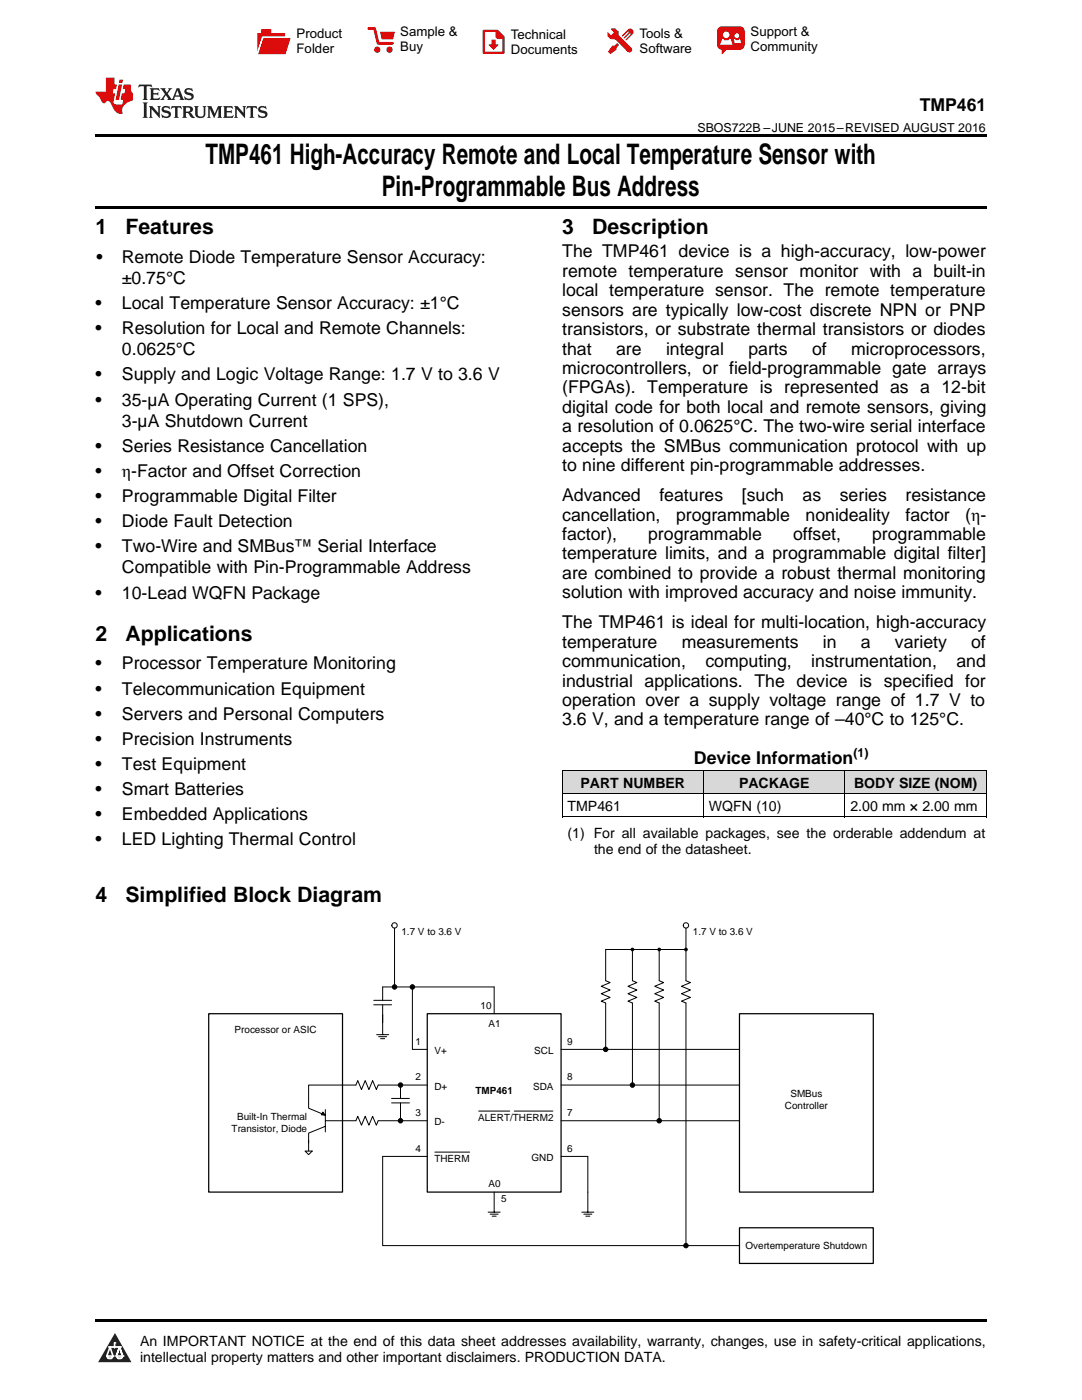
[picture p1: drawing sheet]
<svg xmlns="http://www.w3.org/2000/svg" width="216mm" height="279mm" viewBox="0 0 216 279" stroke-linecap="round" stroke-linejoin="round" font-family="sans-serif">
<defs><g id="words">
<g font-size="5.6">
<text x="41" y="32.8">TMP461 High-Accuracy Remote and Local Temperature Sensor with</text>
<text x="76.2" y="39.2">Pin-Programmable Bus Address</text>
</g>
<g font-size="4.2">
<text x="19" y="46.7">1</text>
<text x="25" y="46.7">Features</text>
<text x="112.2" y="46.7">3</text>
<text x="118.2" y="46.7">Description</text>
<text x="19" y="127.9">2</text>
<text x="25" y="127.9">Applications</text>
<text x="19" y="180">4</text>
<text x="25" y="180">Simplified Block Diagram</text>
</g>
<g font-size="3.5">
<text x="183.5" y="22.2">TMP461</text>
<text x="19.2" y="52.4">•</text>
<text x="24.3" y="52.4">Remote Diode Temperature Sensor Accuracy:</text>
<text x="112.2" y="51.4">The TMP461 device is a high-accuracy, low-power</text>
<text x="24.3" y="56.7">±0.75°C</text>
<text x="112.2" y="55.2">remote temperature sensor monitor with a built-in</text>
<text x="112.2" y="59.1">local temperature sensor. The remote temperature</text>
<text x="19" y="61.7">•</text>
<text x="24.3" y="61.7">Local Temperature Sensor Accuracy: ±1°C</text>
<text x="112.2" y="63">sensors are typically low-cost discrete NPN or PNP</text>
<text x="19" y="66.7">•</text>
<text x="24.3" y="66.7">Resolution for Local and Remote Channels:</text>
<text x="24.3" y="70.9">0.0625°C</text>
<text x="112.2" y="66.9">transistors, or substrate thermal transistors or diodes</text>
<text x="112.2" y="70.8">that</text>
<text x="122.9" y="70.8">are</text>
<text x="132.9" y="70.8">integral</text>
<text x="149.3" y="70.8">parts</text>
<text x="162" y="70.8">of</text>
<text x="169.8" y="70.8">microprocessors,</text>
<text x="19" y="75.9">•</text>
<text x="24.3" y="75.9">Supply and Logic Voltage Range: 1.7 V to 3.6 V</text>
<text x="112.2" y="74.6">microcontrollers, or field-programmable gate arrays</text>
<text x="19" y="80.9">•</text>
<text x="24.3" y="80.9">35-µA Operating Current (1 SPS),</text>
<text x="112.2" y="78.5">(FPGAs). Temperature is represented as a 12-bit</text>
<text x="112.2" y="82.4">digital code for both local and remote sensors, giving</text>
<text x="24.3" y="85.2">3-µA Shutdown Current</text>
<text x="112.2" y="86.3">a resolution of 0.0625°C. The two-wire serial interface</text>
<text x="19" y="90.2">•</text>
<text x="19" y="95.2">•</text>
<text x="24.3" y="90.2">Series Resistance Cancellation</text>
<text x="24.3" y="95.2">η-Factor and Offset Correction</text>
<text x="112.2" y="90.2">accepts the SMBus communication protocol with up</text>
<text x="112.2" y="94.1">to nine different pin-programmable addresses.</text>
<text x="19" y="100.2">•</text>
<text x="24.3" y="100.2">Programmable Digital Filter</text>
<text x="112.2" y="100">Advanced</text>
<text x="131.6" y="100">features</text>
<text x="148" y="100">[such</text>
<text x="160.1" y="100">as</text>
<text x="167.6" y="100">series</text>
<text x="180.7" y="100">resistance</text>
<text x="19" y="105.2">•</text>
<text x="24.3" y="105.2">Diode Fault Detection</text>
<text x="112.2" y="103.9">cancellation,</text>
<text x="112.2" y="107.8">factor),</text>
<text x="129.3" y="107.8">programmable</text>
<text x="134.9" y="103.9">programmable</text>
<text x="158.2" y="107.8">offset,</text>
<text x="160.7" y="103.9">nonideality</text>
<text x="174" y="107.8">programmable</text>
<text x="180.7" y="103.9">factor</text>
<text x="192.6" y="103.9">(η-</text>
<text x="19" y="110.2">•</text>
<text x="24.3" y="110.2">Two-Wire and SMBus™ Serial Interface</text>
<text x="112.2" y="111.7">temperature limits, and a programmable digital filter]</text>
<text x="19" y="119.5">•</text>
<text x="24.3" y="114.4">Compatible with Pin-Programmable Address</text>
<text x="24.3" y="119.5">10-Lead WQFN Package</text>
<text x="112.2" y="115.5">are combined to provide a robust thermal monitoring</text>
<text x="112.2" y="119.4">solution with improved accuracy and noise immunity.</text>
<text x="112.2" y="125.4">The TMP461 is ideal for multi-location, high-accuracy</text>
<text x="112.2" y="129.3">temperature</text>
<text x="136" y="129.3">measurements</text>
<text x="164.2" y="129.3">in</text>
<text x="171.8" y="129.3">a</text>
<text x="178.6" y="129.3">variety</text>
<text x="193.8" y="129.3">of</text>
<text x="19" y="133.6">•</text>
<text x="24.3" y="133.6">Processor Temperature Monitoring</text>
<text x="112.2" y="133.1">communication,</text>
<text x="112.2" y="137">industrial applications. The device is specified for</text>
<text x="140.8" y="133.1">computing,</text>
<text x="161.9" y="133.1">instrumentation,</text>
<text x="190.8" y="133.1">and</text>
<text x="19" y="138.6">•</text>
<text x="19" y="143.6">•</text>
<text x="24.3" y="138.6">Telecommunication Equipment</text>
<text x="24.3" y="143.6">Servers and Personal Computers</text>
<text x="112.2" y="140.9">operation over a supply voltage range of 1.7 V to</text>
<text x="19" y="148.6">•</text>
<text x="24.3" y="148.6">Precision Instruments</text>
<text x="112.2" y="144.8">3.6 V, and a temperature range of –40°C to 125°C.</text>
<text x="19" y="153.6">•</text>
<text x="24.3" y="153.6">Test Equipment</text>
<text x="138.5" y="152.5">Device Information</text>
<text x="19" y="158.6">•</text>
<text x="24.3" y="158.6">Smart Batteries</text>
<text x="19" y="163.7">•</text>
<text x="24.3" y="163.7">Embedded Applications</text>
<text x="19" y="168.7">•</text>
<text x="24.3" y="168.7">LED Lighting Thermal Control</text>
</g>
<g font-size="2.8">
<text x="113.2" y="161.8">TMP461</text>
<text x="115.8" y="157.2">PART NUMBER</text>
<text x="141.5" y="161.8">WQFN (10)</text>
<text x="147.5" y="157.2">PACKAGE</text>
<text x="169.7" y="161.8">2.00 mm × 2.00 mm</text>
<text x="170.4" y="157.2">BODY SIZE (NOM)</text>
<text x="113.2" y="167.3">(1) For all available packages, see the orderable addendum at</text>
<text x="118.5" y="170.5">the end of the datasheet.</text>
<text x="27.9" y="268.6">An IMPORTANT NOTICE at the end of this data sheet addresses availability, warranty, changes, use in safety-critical applications,</text>
<text x="27.9" y="271.8">intellectual property matters and other important disclaimers. PRODUCTION DATA.</text>
</g>
<g font-size="2.6">
<text x="59.2" y="7.6">Product</text>
<text x="59.2" y="10.6">Folder</text>
<text x="79.9" y="7.3">Sample &amp;</text>
<text x="79.9" y="10.2">Buy</text>
<text x="101.9" y="7.8">Technical</text>
<text x="101.9" y="10.8">Documents</text>
<text x="127.6" y="7.6">Tools &amp;</text>
<text x="127.6" y="10.6">Software</text>
<text x="149.8" y="7.2">Support &amp;</text>
<text x="149.8" y="10.2">Community</text>
</g>
<g font-size="2.5">
<text x="139.2" y="26.3">SBOS722B –JUNE 2015–REVISED AUGUST 2016</text>
<text x="170.3" y="151.1">(1)</text>
</g>
<g font-size="2">
<text x="80.1" y="186.5">1.7 V to 3.6 V</text>
<text x="138.2" y="186.5">1.7 V to 3.6 V</text>
<text x="95.9" y="201.4">10</text>
<text x="46.8" y="206.1">Processor or ASIC</text>
<text x="82.9" y="208.5">1</text>
<text x="97.5" y="204.9">A1</text>
<text x="113.2" y="208.5">9</text>
<text x="82.9" y="215.6">2</text>
<text x="86.7" y="210.4">V+</text>
<text x="106.6" y="210.4">SCL</text>
<text x="113.2" y="215.6">8</text>
<text x="86.7" y="217.5">D+</text>
<text x="94.9" y="218.3">TMP461</text>
<text x="106.4" y="217.5">SDA</text>
<text x="156.6" y="221.3">Controller</text>
<text x="157.7" y="218.9">SMBus</text>
<text x="46.2" y="225.8">Transistor, Diode</text>
<text x="47.3" y="223.5">Built-In Thermal</text>
<text x="82.9" y="222.7">3</text>
<text x="86.7" y="224.4">D-</text>
<text x="95.4" y="223.7">ALERT/THERM2</text>
<text x="113.2" y="222.7">7</text>
<text x="82.9" y="229.8">4</text>
<text x="86.7" y="231.9">THERM</text>
<text x="106.1" y="231.7">GND</text>
<text x="113.2" y="229.8">6</text>
<text x="97.5" y="237">A0</text>
<text x="100" y="239.9">5</text>
<text x="148.8" y="249.2">Overtemperature Shutdown</text>
</g>
</g></defs>
<g fill="#d8d8d8">
<path d="M112.2 153.8h28.2v4.6h-28.2z"/>
<path d="M140.4 153.8h28.2v4.6h-28.2z"/>
<path d="M168.6 153.8h28.2v4.6h-28.2z"/>
</g>
<path d="M22.9 266l3.3 5.9h-6.6z" fill="#231f20"/>
<path d="M21.3 270.6h1.2l-.3 .5h-.3a.53 .53 0 0 1-.6-.5z" fill-rule="evenodd" fill="#fff"/>
<path d="M21.3 270.6h1.2l-.3 .5h-.3a.53 .53 0 0 1-.6-.5z" fill="none" stroke="#231f20" stroke-width=".33"/>
<path d="M21.3 270.6l1.2 .1-.3 .4h-.5z" fill="none" stroke="#fff" stroke-width=".33"/>
<path d="M22.9 268.9h.1" fill="none" stroke="#fff" stroke-width=".33"/>
<path d="M22.9 268v.9z" fill="#fff"/>
<path d="M22.9 268v.9z" fill="none" stroke="#fff" stroke-width=".33"/>
<circle cx="22.9" cy="268" r=".16" fill="#fff"/>
<path d="M21.8 268.8h.1" fill="none" stroke="#fff" stroke-width=".33"/>
<path d="M21.8 268.8h2.2z" fill="#fff"/>
<path d="M21.8 268.8h2.2z" fill="none" stroke="#fff" stroke-width=".33"/>
<circle cx="24" cy="268.8" r=".16" fill="#fff"/>
<path d="M23.2 270.6h.1" fill="none" stroke="#fff" stroke-width=".33"/>
<path d="M23.8 268.8l-.6 1.8z" fill="#fff"/>
<path d="M23.8 268.8l-.6 1.8z" fill="none" stroke="#fff" stroke-width=".33"/>
<path d="M23.8 268.8l.7 1.8z" fill="#fff"/>
<path d="M23.8 268.8l.7 1.8z" fill="none" stroke="#fff" stroke-width=".33"/>
<path d="M24.4 270.6h.1" fill="none" stroke="#fff" stroke-width=".33"/>
<circle cx="21.3" cy="270.6" r=".16" fill="#fff"/>
<path d="M22 268.8l-.7 1.8z" fill="#fff"/>
<path d="M22 268.8l-.7 1.8z" fill="none" stroke="#fff" stroke-width=".33"/>
<path d="M22 268.8l.5 1.8z" fill="#fff"/>
<path d="M22 268.8l.5 1.8z" fill="none" stroke="#fff" stroke-width=".33"/>
<circle cx="22.5" cy="270.6" r=".16" fill="#fff"/>
<path d="M23.3 270.6h1.2a.63 .63 0 0 1-.6 .5 .63 .63 0 0 1-.6-.5z" fill-rule="evenodd" fill="#fff"/>
<path d="M23.3 270.6h1.2a.63 .63 0 0 1-.6 .5 .63 .63 0 0 1-.6-.5z" fill="none" stroke="#231f20" stroke-width=".33"/>
<path d="M23.3 270.6h1.2l-.4 .5h-.5z" fill="none" stroke="#fff" stroke-width=".33"/>
<path d="M23.2 270.6h.1" fill="none" stroke="#fff" stroke-width=".33"/>
<circle cx="24.5" cy="270.6" r=".16" fill="#fff"/>
<path d="M19 263.2h177.8v.5h-177.8z" fill="#000"/>
<path d="M41.6 202.3h26.7v35.6h-26.7z" fill-rule="evenodd" fill="#fff"/>
<path d="M41.6 202.3h26.7v35.6h-26.7z" fill="none" stroke="#000" stroke-width=".25"/>
<path d="M61.6 219.2v2l3.3 1.4M64.4 221.9l.5 .7-.8-.1zM64.9 224.8l-3.3 1.3v2M64.9 223.7h3.4M64.9 221.4v4.5" fill="none" stroke="#000" stroke-width=".2"/>
<path d="M64.4 221.9l.5 .7-.8-.1z" fill="#000"/>
<path d="M60.9 229.7h1.4l-.7 .7z" fill="#fff"/>
<path d="M71 216.5l.4-.8 .7 1.7 .8-1.7 .7 1.7 .8-1.7 .7 1.7 .4-.9h4.4v2.7M78.1 219.2h3.6M60.9 229.7h1.4l-.7 .7zM61.6 227.6v2.1M78.1 220.1h3.6M79.9 220.1v3.6h-4.4l-.4 .9-.7-1.8-.8 1.8-.7-1.8-.8 1.8-.7-1.8-.4 .9h-2.7" fill="none" stroke="#000" stroke-width=".2"/>
<path d="M85.3 202.3h26.7v35.6h-26.7z" fill-rule="evenodd" fill="#fff"/>
<path d="M85.3 202.3h26.7v35.6h-26.7z" fill="none" stroke="#000" stroke-width=".25"/>
<path d="M79.9 216.5h5.4M79.9 223.7h5.4M86.8 229.9h6.9M95.5 221.7h6.2M102.6 221.7h7.7" fill="none" stroke="#000" stroke-width=".2"/>
<path d="M147.6 202.3h26.7v35.6h-26.7z" fill-rule="evenodd" fill="#fff"/>
<path d="M147.6 202.3h26.7v35.6h-26.7z" fill="none" stroke="#000" stroke-width=".25"/>
<g fill="none" stroke="#000" stroke-width=".2">
<path d="M74.6 199.6h3.5M78.7 185.2v11.8h-2.3v2.6M82.3 197v12.4M126.2 189.5v6.2l.9 .4-1.8 .7 1.8 .8-1.8 .7 1.8 .8-1.8 .7 .9 .4v16.3M131.5 189.5v6.2l.9 .4-1.8 .7 1.8 .8-1.8 .7 1.8 .8-1.8 .7 .9 .4v23.5M136.9 189.5h-16v6.2l.8 .4-1.7 .7 1.7 .8-1.7 .7 1.7 .8-1.7 .7 .9 .4v9.2M136.9 185.2v10.5l.9 .4-1.8 .7 1.8 .8-1.8 .7 1.8 .8-1.8 .7 .9 .4v48.4M71 216.5h-9.4v2.7M74.6 200.5h3.5M75.2 206.5h2.4M75.6 206.9h1.6M76 207.3h.8"/>
<path d="M76.4 200.5v6M112 209.4h35.6M112 216.5h35.6M76.4 230.8h8.9M112 223.7h35.6M117.3 230.8v11.1M116.1 241.9h2.4M116.5 242.3h1.6M116.9 242.7h.8"/>
<circle cx="78.7" cy="184.7" r=".53"/>
<circle cx="126.2" cy="189.5" r=".27"/>
<circle cx="131.5" cy="189.5" r=".27"/>
<circle cx="136.9" cy="184.7" r=".53"/>
<circle cx="136.9" cy="189.5" r=".27"/>
</g>
<g fill="#000">
<circle cx="126.2" cy="189.5" r=".27"/>
<circle cx="131.5" cy="189.5" r=".27"/>
<circle cx="136.9" cy="189.5" r=".27"/>
</g>
<path d="M147.6 245h26.7v7.1h-26.7z" fill-rule="evenodd" fill="#fff"/>
<path d="M147.6 245h26.7v7.1h-26.7z" fill="none" stroke="#000" stroke-width=".25"/>
<g fill="none" stroke="#000" stroke-width=".2">
<path d="M112.2 158.4h84.6M112.2 153.7h84.6M112.2 153.8v9.3M140.4 153.8v9.3M168.6 153.8v9.3M196.8 153.8v9.3M112.2 163h84.6M78.7 197h19.9v5.3M82.3 209.4h3M76.4 230.8v17.8h71.2M98.6 237.9v4M112 230.8h5.3"/>
<path d="M97.4 241.9h2.4M97.8 242.3h1.6M98.2 242.7h.8"/>
<circle cx="78.7" cy="197" r=".44"/>
<circle cx="82.3" cy="197" r=".44"/>
<circle cx="79.9" cy="216.5" r=".44"/>
<circle cx="120.9" cy="209.4" r=".44"/>
<circle cx="126.2" cy="216.5" r=".44"/>
<circle cx="79.9" cy="223.7" r=".44"/>
<circle cx="131.5" cy="223.7" r=".44"/>
<circle cx="136.9" cy="248.6" r=".44"/>
</g>
<g fill="#000">
<circle cx="78.7" cy="197" r=".44"/>
<circle cx="82.3" cy="197" r=".44"/>
<circle cx="79.9" cy="216.5" r=".44"/>
<circle cx="120.9" cy="209.4" r=".44"/>
<circle cx="126.2" cy="216.5" r=".44"/>
<circle cx="79.9" cy="223.7" r=".44"/>
<circle cx="131.5" cy="223.7" r=".44"/>
<circle cx="136.9" cy="248.6" r=".44"/>
</g>
<path d="M19 26.8h177.8v.6h-177.8zM19 41.2h177.8v.5h-177.8z" fill="#000"/>
<path d="M27.7 16.9l-.1 .6 .6-.3h.5v.2v2.2l-.2 .4h1l-.2-.4v-2.2v-.2h.5l.6 .3-.2-.6zM29.9 17.6l.2 .4v1.6l-.2 .4h1.9l.1-.6a1.09 1.09 0 0 1-1.3 .1v-.6h.6l.4 .2v-.7l-.2 .2h-.8v-.6l.2-.1a1.01 1.01 0 0 1 1 .3l-.1-.6zM32 17.6l.9 1.2-1 1.2h.9l-.2-.3 .5-.7 .5 .7-.3 .3h1.7l-.2-.3 .1-.4h1l.1 .4-.2 .3h1l-.3-.4-.7-2h-.5l-1 2.2-.8-1.1 .9-1.1h-.9l.2 .2-.4 .7-.4-.7 .2-.2zM35.4 18l.4 1h-.8zM37 17.7a.66 .66 0 0 0-.2 .8 .66 .66 0 0 0 .6 .4l.7 .2 .1 .2a.8 .8 0 0 1-.7 .4 .8 .8 0 0 1-.7-.5l.1 .8 .2-.2a.94 .94 0 0 0 1.1 .1 .94 .94 0 0 0 .4-.9 1.48 1.48 0 0 0-1.3-.6v-.4a1.1 1.1 0 0 1 1.2 .2l-.2-.6-.2 .1-.5-.1zM28.5 20.4l.2 .4v2.3l-.2 .4h1l-.2-.4v-2.3l.2-.4zM29.7 21.2l.2 .4v1.5l-.2 .4h.8l-.3-.4 .1-1.3 1.6 1.8v-2l.2-.4h-.7l.2 .2v1.1l-1.2-1.3zM32.5 21.3a.66 .66 0 0 0-.2 .8 .66 .66 0 0 0 .6 .4l.6 .2 .2 .2a.8 .8 0 0 1-.8 .4 .8 .8 0 0 1-.7-.5l.2 .7 .2-.1a.94 .94 0 0 0 1 .1 .94 .94 0 0 0 .5-1 1.47 1.47 0 0 0-1.3-.6l-.1-.3a1.1 1.1 0 0 1 1.3 .2l-.2-.6-.2 .1-.5-.2zM34.3 21.2l-.2 .6a.64 .64 0 0 1 .8-.3v1.6l-.2 .4h1l-.3-.4 .1-1.6a.66 .66 0 0 1 .8 .3l-.2-.6zM36.3 21.2l.3 .4v1.5l-.3 .4h1l-.2-.2v-.7h.5l.1 .1a.8 .8 0 0 0 1.2 .7l-1-1a.62 .62 0 0 0 .6-.5 .62 .62 0 0 0-.6-.7zM37.1 21.5h.1a.48 .48 0 0 1 .6 0 .48 .48 0 0 1 .1 .6l-.2 .1-.6 .1zM38.7 21.2l.2 .2a2.29 2.29 0 0 0 .4 2 1.05 1.05 0 0 0 1.7-.7v-1.3l.2-.2h-.8l.2 .4v1.1a.61 .61 0 0 1-.6 .6 .61 .61 0 0 1-.6-.6v-1.1l.3-.4zM41.3 21.2l.3 .4v1.5l-.3 .4h.8l-.2-.4v-1.4l.8 1.9 .9-1.9v1.4l-.2 .4h.9l-.2-.4v-1.5l.2-.4h-.8l-.7 1.5-.6-1.5zM44.5 21.2l.2 .4v1.5l-.2 .4h1.9l.2-.6a1.1 1.1 0 0 1-1.4 .2v-.7h.6l.4 .2v-.6l-.2 .1-.8 .1v-.6l.2-.1a1.02 1.02 0 0 1 1.1 .2l-.2-.5zM46.7 21.2l.2 .4v1.5l-.2 .4h.8l-.3-.4 .1-1.3 1.6 1.8v-2l.2-.4h-.7l.2 .2v1.1l-1.2-1.3zM49.3 21.2l-.1 .6a.64 .64 0 0 1 .8-.3v1.6l-.3 .4h1l-.2-.4v-1.6a.66 .66 0 0 1 .8 .3l-.1-.6zM51.7 21.3a.66 .66 0 0 0-.2 .7 .66 .66 0 0 0 .7 .5l.6 .2 .1 .2a.8 .8 0 0 1-.7 .4 .8 .8 0 0 1-.7-.5l.1 .7 .2-.1a.94 .94 0 0 0 1.1 .1 .94 .94 0 0 0 .4-1 1.48 1.48 0 0 0-1.2-.6l-.1-.3a1.1 1.1 0 0 1 1.2 .2l-.2-.6-.1 .1-.6-.2z" fill="#231f20"/>
<path d="M21.1 15.5v2.8h-2v.4l.9 .9a.96 .96 0 0 0 1 1 .59 .59 0 0 1 .5-.4 .59 .59 0 0 1 .5 .3l.4 .8a1.61 1.61 0 0 0 2.1 1.3 1.63 1.63 0 0 1 1.1-2.2l.9-.3v-1.5a1.6 1.6 0 0 1-.4-1.7h-1.4l-.2 .9h.5l-.2 .8h-.5l-.2 1v.3h.5l-.2 .9h-.7a.74 .74 0 0 1-1-.6l.3-1.6h-.5l.2-.8h.5l.1-.9h-.4v-1.4zM23.7 16.9l-.7 3h.8l.6-3zM23.8 15.9l-.1 .7h.7l.2-.7z" fill="#ee1d23"/>
<g fill="#d60000">
<path d="M52.1 5.8h2v.8h2.8v4.2h-5.5v-4.2h.7z" fill-rule="evenodd"/>
<path d="M52.4 7.5h5.6l-1 3.3h-5.6z" fill-rule="evenodd"/>
</g>
<path d="M52.4 7.4h5.7l-.1 .1h-5.5l-1.1 3.3z" fill-rule="evenodd" fill="#fff"/>
<path d="M52.4 7.4h5.7l-.1 .1h-5.5l-1.1 3.3z" fill="none" stroke="#fff" stroke-width=".2"/>
<path d="M73.6 5.7h1.1l.7 2.9h2.9" fill="none" stroke="#d60000" stroke-width=".55"/>
<g fill="#d60000">
<path d="M75.8 6.3h3l-.4 1.6h-2.2z" fill-rule="evenodd"/>
<circle cx="75.3" cy="9.9" r=".62"/>
<circle cx="77.7" cy="9.9" r=".62"/>
</g>
<path d="M96.5 6.2h2.7l1.3 1.2v3.1h-4z" fill="none" stroke="#d60000" stroke-width=".44"/>
<g fill="#d60000">
<path d="M98.1 7.9h.8v1h.5l-.9 1.1-1-1v-.1h.6z" fill-rule="evenodd"/>
<path d="M98.9 6.2h.3l1.3 1.2v.4h-1.3l-.3-.4z" fill-rule="evenodd"/>
<path d="M121.9 5.7h.8l.7 .6 .1 .7 2.5 2.5-.8 .8-2.3-2.3-1.1-.2-.6-.6v-.8l.7 .6 .5-.4v-.2l-.5-.5z" fill-rule="evenodd"/>
<path d="M122.2 9.1h.4l.5-.5 .4 .4-.5 .5v.4l-1.2 .9-.5-.5z" fill-rule="evenodd"/>
<path d="M125.3 5.9a.67 .67 0 0 1 .9 0 .67 .67 0 0 1 0 .9z" fill-rule="evenodd"/>
<path d="M125.3 5.9l.9 .9-1.2 1.2h-.2v-.2l1-.9v-.2h-.2l-.9 1h-.2v-.2l.9-1 .1-.2h-.3l-.9 1h-.2v-.2z" fill-rule="evenodd"/>
<circle cx="125.6" cy="9.9" r=".54"/>
</g>
<path d="M123.3 6.3v.7" fill="none" stroke="#d60000" stroke-width=".2"/>
<g fill="#d60000">
<path d="M143.4 5.5l.6-.2h3.6a.95 .95 0 0 1 1 .9v2.8a.95 .95 0 0 1-1 .9h-3.6a.95 .95 0 0 1-.9-.9v-2.8z" fill-rule="evenodd"/>
<path d="M144 9.9h.9l-.7 .9h-.2z" fill-rule="evenodd"/>
</g>
<g fill="#fff">
<path d="M146.6 8.6h1.3z"/>
<path d="M144.1 7.8h.3l.1 .2h.8l.2-.2h.3l.4 1.1h-2.5z" fill-rule="evenodd"/>
<path d="M146.4 7.8h.3l.1 .2h.5l.2-.2h.2l.2 .8h-1.3z" fill-rule="evenodd"/>
<circle cx="144.9" cy="6.9" r=".65"/>
<circle cx="147" cy="7.1" r=".48"/>
</g>
<use href="#words"/>
</svg>
